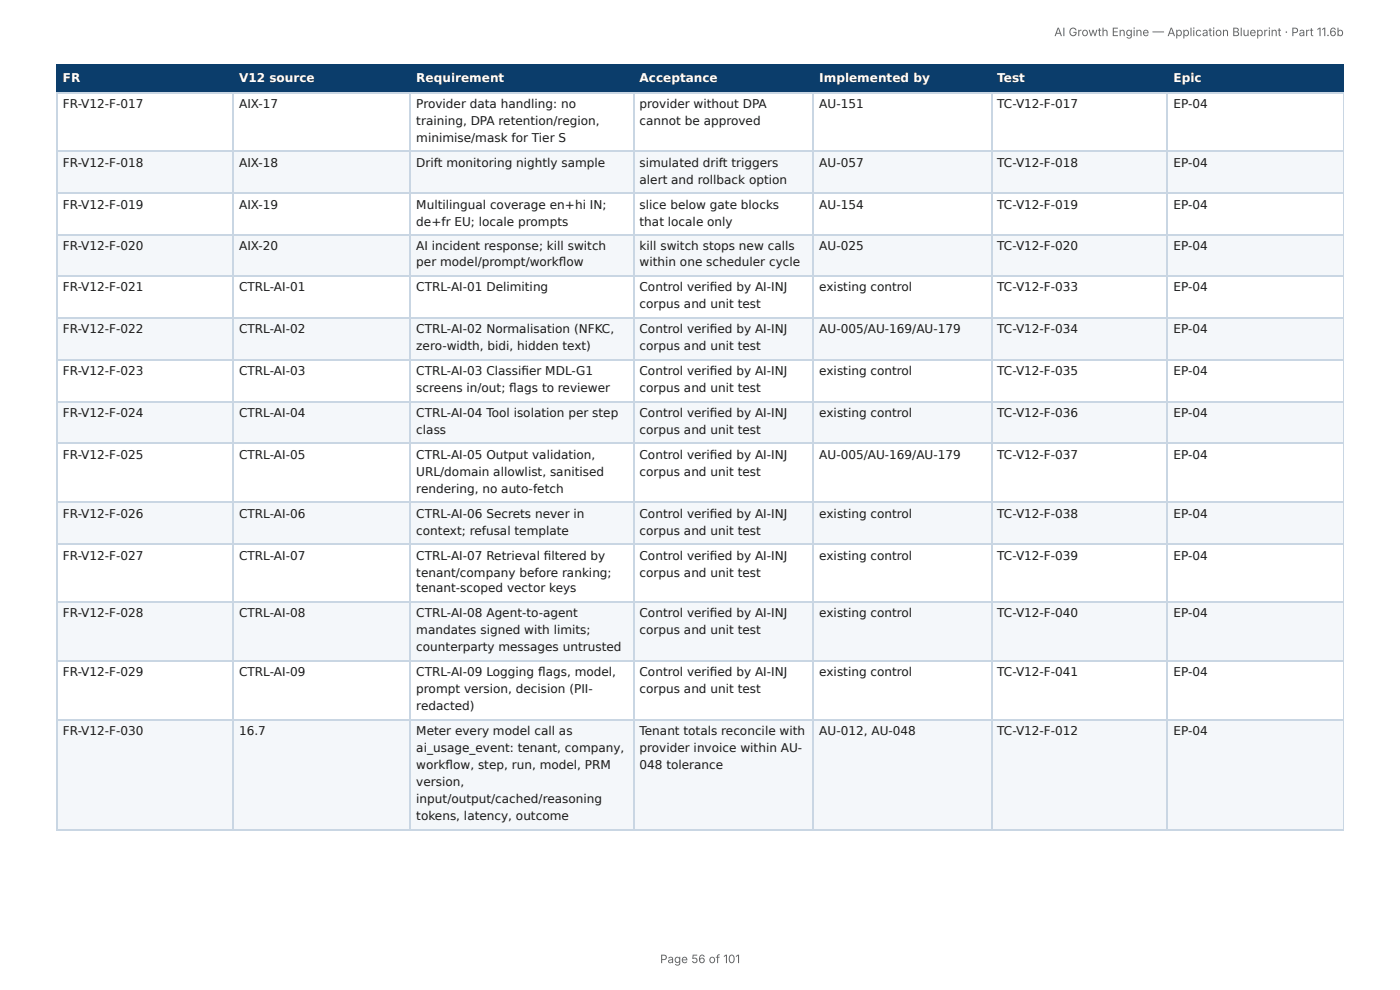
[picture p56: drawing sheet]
<svg xmlns="http://www.w3.org/2000/svg" width="297mm" height="210mm" viewBox="0 0 297 210" stroke-linecap="round" stroke-linejoin="round" font-family="sans-serif">
<defs><g id="words">
<g font-size="2.6" fill="#fff">
<text x="13.3" y="17.4">FR</text>
<text x="50.8" y="17.4">V12 source</text>
<text x="88.4" y="17.4">Requirement</text>
<text x="135.8" y="17.4">Acceptance</text>
<text x="174" y="17.4">Implemented by</text>
<text x="211.8" y="17.4">Test</text>
<text x="249.3" y="17.4">Epic</text>
</g>
<g font-size="2.6" fill="#1a1a1a">
<text x="13.3" y="22.9">FR-V12-F-017</text>
<text x="50.8" y="22.9">AIX-17</text>
<text x="88.4" y="22.9">Provider data handling: no</text>
<text x="135.8" y="22.9">provider without DPA</text>
<text x="174" y="22.9">AU-151</text>
<text x="211.8" y="22.9">TC-V12-F-017</text>
<text x="249.3" y="22.9">EP-04</text>
<text x="88.4" y="26.5">training, DPA retention/region,</text>
<text x="135.8" y="26.5">cannot be approved</text>
<text x="13.3" y="35.4">FR-V12-F-018</text>
<text x="50.8" y="35.4">AIX-18</text>
<text x="88.4" y="30.1">minimise/mask for Tier S</text>
<text x="88.4" y="35.4">Drift monitoring nightly sample</text>
<text x="135.8" y="35.4">simulated drift triggers</text>
<text x="174" y="35.4">AU-057</text>
<text x="211.8" y="35.4">TC-V12-F-018</text>
<text x="249.3" y="35.4">EP-04</text>
<text x="135.8" y="39">alert and rollback option</text>
<text x="13.3" y="44.3">FR-V12-F-019</text>
<text x="50.8" y="44.3">AIX-19</text>
<text x="88.4" y="44.3">Multilingual coverage en+hi IN;</text>
<text x="88.4" y="47.9">de+fr EU; locale prompts</text>
<text x="135.8" y="44.3">slice below gate blocks</text>
<text x="135.8" y="47.9">that locale only</text>
<text x="174" y="44.3">AU-154</text>
<text x="211.8" y="44.3">TC-V12-F-019</text>
<text x="249.3" y="44.3">EP-04</text>
<text x="13.3" y="53.2">FR-V12-F-020</text>
<text x="50.8" y="53.2">AIX-20</text>
<text x="88.4" y="53.2">AI incident response; kill switch</text>
<text x="135.8" y="53.2">kill switch stops new calls</text>
<text x="174" y="53.2">AU-025</text>
<text x="211.8" y="53.2">TC-V12-F-020</text>
<text x="249.3" y="53.2">EP-04</text>
<text x="88.4" y="56.6">per model/prompt/workfl ow</text>
<text x="135.8" y="56.6">within one scheduler cycle</text>
<text x="13.3" y="61.8">FR-V12-F-021</text>
<text x="50.8" y="61.8">CTRL-AI-01</text>
<text x="88.4" y="61.8">CTRL-AI-01 Delimiting</text>
<text x="135.8" y="61.8">Control verifi ed by AI-INJ</text>
<text x="135.8" y="65.4">corpus and unit test</text>
<text x="174" y="61.8">existing control</text>
<text x="211.8" y="61.8">TC-V12-F-033</text>
<text x="249.3" y="61.8">EP-04</text>
<text x="13.3" y="70.7">FR-V12-F-022</text>
<text x="50.8" y="70.7">CTRL-AI-02</text>
<text x="88.4" y="70.7">CTRL-AI-02 Normalisation (NFKC,</text>
<text x="135.8" y="70.7">Control verifi ed by AI-INJ</text>
<text x="174" y="70.7">AU-005/AU-169/AU-179</text>
<text x="211.8" y="70.7">TC-V12-F-034</text>
<text x="249.3" y="70.7">EP-04</text>
<text x="88.4" y="74.3">zero-width, bidi, hidden text)</text>
<text x="135.8" y="74.3">corpus and unit test</text>
<text x="13.3" y="79.6">FR-V12-F-023</text>
<text x="50.8" y="79.6">CTRL-AI-03</text>
<text x="88.4" y="79.6">CTRL-AI-03 Classifi er MDL-G1</text>
<text x="88.4" y="83.2">screens in/out; fl ags to reviewer</text>
<text x="135.8" y="79.6">Control verifi ed by AI-INJ</text>
<text x="135.8" y="83.2">corpus and unit test</text>
<text x="174" y="79.6">existing control</text>
<text x="211.8" y="79.6">TC-V12-F-035</text>
<text x="249.3" y="79.6">EP-04</text>
<text x="13.3" y="88.5">FR-V12-F-024</text>
<text x="50.8" y="88.5">CTRL-AI-04</text>
<text x="88.4" y="88.5">CTRL-AI-04 Tool isolation per step</text>
<text x="135.8" y="88.5">Control verifi ed by AI-INJ</text>
<text x="174" y="88.5">existing control</text>
<text x="211.8" y="88.5">TC-V12-F-036</text>
<text x="249.3" y="88.5">EP-04</text>
<text x="88.4" y="92.1">class</text>
<text x="135.8" y="92.1">corpus and unit test</text>
<text x="13.3" y="97.4">FR-V12-F-025</text>
<text x="50.8" y="97.4">CTRL-AI-05</text>
<text x="88.4" y="97.4">CTRL-AI-05 Output validation,</text>
<text x="88.4" y="101">URL/domain allowlist, sanitised</text>
<text x="135.8" y="97.4">Control verifi ed by AI-INJ</text>
<text x="135.8" y="101">corpus and unit test</text>
<text x="174" y="97.4">AU-005/AU-169/AU-179</text>
<text x="211.8" y="97.4">TC-V12-F-037</text>
<text x="249.3" y="97.4">EP-04</text>
<text x="88.4" y="104.6">rendering, no auto-fetch</text>
<text x="13.3" y="109.9">FR-V12-F-026</text>
<text x="50.8" y="109.9">CTRL-AI-06</text>
<text x="88.4" y="109.9">CTRL-AI-06 Secrets never in</text>
<text x="88.4" y="113.5">context; refusal template</text>
<text x="135.8" y="109.9">Control verifi ed by AI-INJ</text>
<text x="135.8" y="113.5">corpus and unit test</text>
<text x="174" y="109.9">existing control</text>
<text x="211.8" y="109.9">TC-V12-F-038</text>
<text x="249.3" y="109.9">EP-04</text>
<text x="13.3" y="118.8">FR-V12-F-027</text>
<text x="50.8" y="118.8">CTRL-AI-07</text>
<text x="88.4" y="118.8">CTRL-AI-07 Retrieval fi ltered by</text>
<text x="135.8" y="118.8">Control verifi ed by AI-INJ</text>
<text x="174" y="118.8">existing control</text>
<text x="211.8" y="118.8">TC-V12-F-039</text>
<text x="249.3" y="118.8">EP-04</text>
<text x="88.4" y="122.4">tenant/company before ranking;</text>
<text x="88.4" y="125.8">tenant-scoped vector keys</text>
<text x="135.8" y="122.4">corpus and unit test</text>
<text x="13.3" y="131.1">FR-V12-F-028</text>
<text x="50.8" y="131.1">CTRL-AI-08</text>
<text x="88.4" y="131.1">CTRL-AI-08 Agent-to-agent</text>
<text x="135.8" y="131.1">Control verifi ed by AI-INJ</text>
<text x="174" y="131.1">existing control</text>
<text x="211.8" y="131.1">TC-V12-F-040</text>
<text x="249.3" y="131.1">EP-04</text>
<text x="88.4" y="134.7">mandates signed with limits;</text>
<text x="135.8" y="134.7">corpus and unit test</text>
<text x="13.3" y="143.6">FR-V12-F-029</text>
<text x="50.8" y="143.6">CTRL-AI-09</text>
<text x="88.4" y="138.3">counterparty messages untrusted</text>
<text x="88.4" y="143.6">CTRL-AI-09 Logging fl ags, model,</text>
<text x="135.8" y="143.6">Control verifi ed by AI-INJ</text>
<text x="174" y="143.6">existing control</text>
<text x="211.8" y="143.6">TC-V12-F-041</text>
<text x="249.3" y="143.6">EP-04</text>
<text x="88.4" y="147.2">prompt version, decision (PII-</text>
<text x="135.8" y="147.2">corpus and unit test</text>
<text x="88.4" y="150.8">redacted)</text>
<text x="13.3" y="156.1">FR-V12-F-030</text>
<text x="50.8" y="156.1">16.7</text>
<text x="88.4" y="156.1">Meter every model call as</text>
<text x="88.4" y="159.7">ai_usage_event: tenant, company,</text>
<text x="135.8" y="156.1">Tenant totals reconcile with</text>
<text x="135.8" y="159.7">provider invoice within AU-</text>
<text x="174" y="156.1">AU-012, AU-048</text>
<text x="211.8" y="156.1">TC-V12-F-012</text>
<text x="249.3" y="156.1">EP-04</text>
<text x="88.4" y="163.3">workfl ow, step, run, model, PRM</text>
<text x="88.4" y="166.9">version,</text>
<text x="135.8" y="163.3">048 tolerance</text>
<text x="88.4" y="170.5">input/output/cached/reasoning</text>
<text x="88.4" y="174.1">tokens, latency, outcome</text>
</g>
<g font-size="2.5" fill="#666">
<text x="223.9" y="7.7">AI Growth Engine — Application Blueprint · Part 11.6b</text>
<text x="140.2" y="204.5">Page 56 of 101</text>
</g>
</g></defs>
<g fill="#0b3d6b">
<path d="M12.1 14h37.3v5.5h-37.3z"/>
<path d="M49.4 14h37.8v5.5h-37.8z"/>
<path d="M87.2 14h47.3v5.5h-47.3z"/>
<path d="M134.5 14h38.2v5.5h-38.2z"/>
<path d="M172.7 14h37.8v5.5h-37.8z"/>
<path d="M210.5 14h37.5v5.5h-37.5z"/>
<path d="M248 14h37.4v5.5h-37.4z"/>
</g>
<g fill="#f4f7fa">
<path d="M12.1 32h37.3v8.9h-37.3z"/>
<path d="M49.4 32h37.8v8.9h-37.8z"/>
<path d="M87.2 32h47.3v8.9h-47.3z"/>
<path d="M134.5 32h38.2v8.9h-38.2z"/>
<path d="M172.7 32h37.8v8.9h-37.8z"/>
<path d="M210.5 32h37.5v8.9h-37.5z"/>
<path d="M248 32h37.4v8.9h-37.4z"/>
<path d="M12.1 49.8h37.3v8.9h-37.3z"/>
<path d="M49.4 49.8h37.8v8.9h-37.8z"/>
<path d="M87.2 49.8h47.3v8.9h-47.3z"/>
<path d="M134.5 49.8h38.2v8.9h-38.2z"/>
<path d="M172.7 49.8h37.8v8.9h-37.8z"/>
<path d="M210.5 49.8h37.5v8.9h-37.5z"/>
<path d="M248 49.8h37.4v8.9h-37.4z"/>
<path d="M12.1 67.6h37.3v8.9h-37.3z"/>
<path d="M49.4 67.6h37.8v8.9h-37.8z"/>
<path d="M87.2 67.6h47.3v8.9h-47.3z"/>
<path d="M134.5 67.6h38.2v8.9h-38.2z"/>
<path d="M172.7 67.6h37.8v8.9h-37.8z"/>
<path d="M210.5 67.6h37.5v8.9h-37.5z"/>
<path d="M248 67.6h37.4v8.9h-37.4z"/>
<path d="M12.1 85.4h37.3v8.7h-37.3z"/>
<path d="M49.4 85.4h37.8v8.7h-37.8z"/>
<path d="M87.2 85.4h47.3v8.7h-47.3z"/>
<path d="M134.5 85.4h38.2v8.7h-38.2z"/>
<path d="M172.7 85.4h37.8v8.7h-37.8z"/>
<path d="M210.5 85.4h37.5v8.7h-37.5z"/>
<path d="M248 85.4h37.4v8.7h-37.4z"/>
<path d="M12.1 106.6h37.3v8.9h-37.3z"/>
<path d="M49.4 106.6h37.8v8.9h-37.8z"/>
<path d="M87.2 106.6h47.3v8.9h-47.3z"/>
<path d="M134.5 106.6h38.2v8.9h-38.2z"/>
<path d="M172.7 106.6h37.8v8.9h-37.8z"/>
<path d="M210.5 106.6h37.5v8.9h-37.5z"/>
<path d="M248 106.6h37.4v8.9h-37.4z"/>
<path d="M12.1 128h37.3v12.5h-37.3z"/>
<path d="M49.4 128h37.8v12.5h-37.8z"/>
<path d="M87.2 128h47.3v12.5h-47.3z"/>
<path d="M134.5 128h38.2v12.5h-38.2z"/>
<path d="M172.7 128h37.8v12.5h-37.8z"/>
<path d="M210.5 128h37.5v12.5h-37.5z"/>
<path d="M248 128h37.4v12.5h-37.4z"/>
<path d="M12.1 153h37.3v23h-37.3z"/>
<path d="M49.4 153h37.8v23h-37.8z"/>
<path d="M87.2 153h47.3v23h-47.3z"/>
<path d="M134.5 153h38.2v23h-38.2z"/>
<path d="M172.7 153h37.8v23h-37.8z"/>
<path d="M210.5 153h37.5v23h-37.5z"/>
<path d="M248 153h37.4v23h-37.4z"/>
</g>
<path d="M11.9 13.9h273.5M11.9 19.6h273.5M12 13.8v6M49.5 13.8v6M87 13.8v6M134.6 13.8v6M172.6 13.8v6M210.6 13.8v6M247.9 13.8v6" fill="none" stroke="#0b3d6b" stroke-width=".24"/>
<path d="M285.3 13.8v6" fill="none" stroke="#0b3d6b" stroke-width=".21"/>
<g fill="none" stroke="#c9d6e3" stroke-width=".24">
<path d="M11.9 19.6h273.5M12 19.8v156.2M49.5 19.8v156.2M87 19.8v156.2M134.6 19.8v156.2M172.6 19.8v156.2M210.6 19.8v156.2M247.9 19.8v156.2M11.9 32.2h273.5M11.9 41h273.5M11.9 49.9h273.5M11.9 58.6h273.5"/>
<path d="M11.9 67.5h273.5M11.9 76.4h273.5M11.9 85.3h273.5M11.9 94.2h273.5M11.9 106.7h273.5M11.9 115.6h273.5M11.9 127.8h273.5M11.9 140.3h273.5M11.9 152.8h273.5M11.9 176.2h273.5"/>
</g>
<path d="M285.3 19.8v156.2" fill="none" stroke="#c9d6e3" stroke-width=".21"/>
<use href="#words"/>
</svg>
